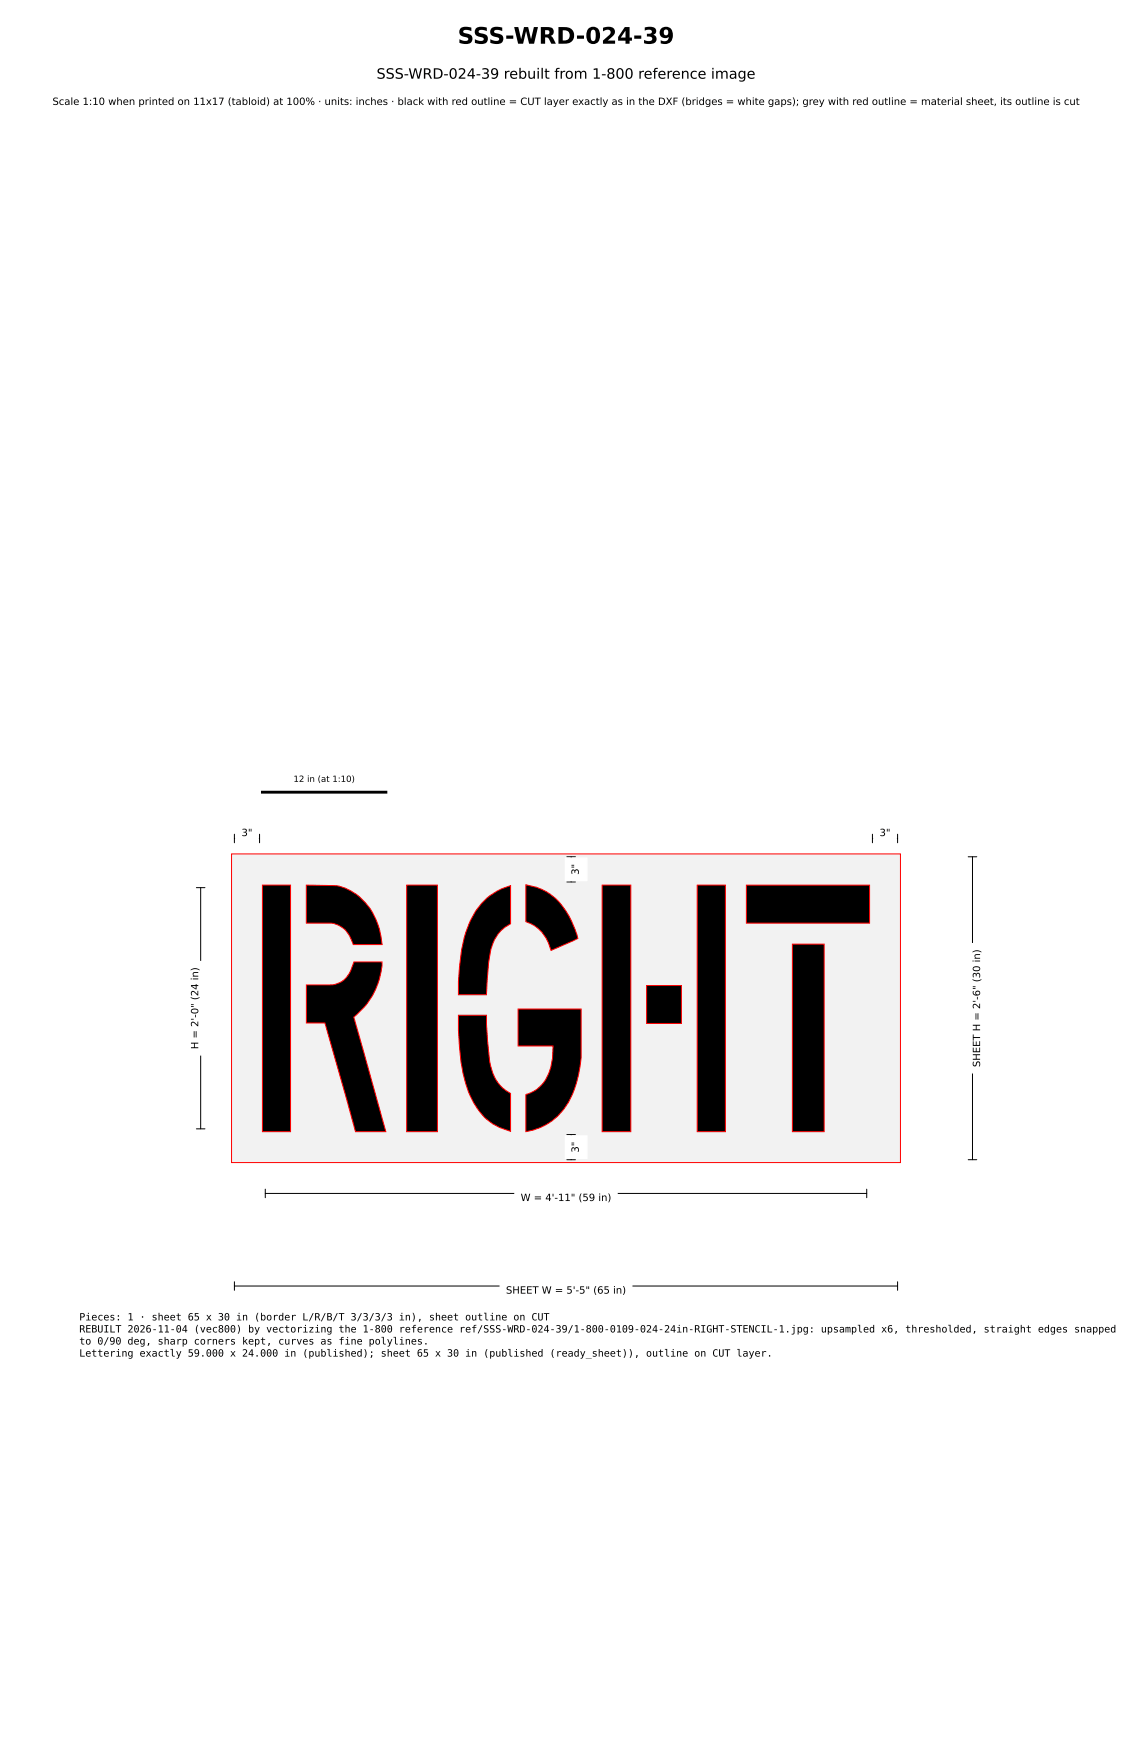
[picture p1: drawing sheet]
<svg xmlns="http://www.w3.org/2000/svg" width="279mm" height="432mm" viewBox="0 0 279 432" stroke-linecap="round" stroke-linejoin="round" font-family="sans-serif">
<defs><g id="words">
<text font-size="5.6" x="113" y="10.8">SSS-WRD-024-39</text>
<text font-size="3.5" x="92.9" y="19.4">SSS-WRD-024-39 rebuilt from 1-800 reference image</text>
<g font-size="2.5">
<text x="12.9" y="25.9">Scale 1:10 when printed on 11x17 (tabloid) at 100% · units: inches · black with red outline = CUT layer exactly as in the DXF (bridges = white gaps); grey with red outline = material sheet, its outline is cut</text>
<text x="59.6" y="206.4">3&quot;</text>
<text x="217.1" y="206.4">3&quot;</text>
<text x="142.8" y="216" transform="rotate(-90 142.8 216)">3&quot;</text>
<text x="48.9" y="259" transform="rotate(-90 48.9 259)">H = 2'-0&quot; (24 in)</text>
<text x="241.9" y="263.5" transform="rotate(-90 241.9 263.5)">SHEET H = 2'-6&quot; (30 in)</text>
<text x="142.8" y="284.6" transform="rotate(-90 142.8 284.6)">3&quot;</text>
<text x="128.5" y="296.5">W = 4'-11&quot; (59 in)</text>
<text x="124.9" y="319.4">SHEET W = 5'-5&quot; (65 in)</text>
<text x="19.6" y="326">Pieces: 1 · sheet 65 x 30 in (border L/R/B/T 3/3/3/3 in), sheet outline on CUT</text>
<text x="19.6" y="329">REBUILT 2026-11-04 (vec800) by vectorizing the 1-800 reference ref/SSS-WRD-024-39/1-800-0109-024-24in-RIGHT-STENCIL-1.jpg: upsampled x6, thresholded, straight edges snapped</text>
<text x="19.6" y="331.9">to 0/90 deg, sharp corners kept, curves as fine polylines.</text>
<text x="19.6" y="334.9">Lettering exactly 59.000 x 24.000 in (published); sheet 65 x 30 in (published (ready_sheet)), outline on CUT layer.</text>
</g>
<text font-size="2.1" x="72.4" y="193">12 in (at 1:10)</text>
</g></defs>
<path d="M57.1 210.8h165.1v76.2h-165.1z" fill="#f2f2f2" stroke="#f00" stroke-width=".25"/>
<g fill="#000" stroke="#f00" stroke-width=".25">
<path d="M64.8 218.5h6.9v60.9h-6.9zM100.4 218.5h7.6v60.9h-7.6zM148.6 218.5h7.1v60.9h-7.1zM172.1 218.5h6.9v60.9h-6.9zM184.2 218.5h30.4v9.4h-30.4zM75.6 218.5l6.8 .1a13.3 13.3 0 0 1 10.8 9.6l.8 3 .3 2h-7.1a6.6 6.6 0 0 0-5.2-5.3h-6.4zM120.2 221.8a15 15 0 0 1 5.8-3.2v9.5a9.2 9.2 0 0 0-4.9 6.4l-.5 3.1-.5 8h-7a54.7 54.7 0 0 1 1.9-15.4 19.3 19.3 0 0 1 5.2-8.4zM129.8 218.4a14.4 14.4 0 0 1 11.3 9.1l1.5 4.2-6.6 2.9a9.3 9.3 0 0 0-6.2-7zM195.6 233.1h7.8v46.3h-7.8zM75.6 243.2h5.8a5.5 5.5 0 0 0 5.3-3.9l.7-1.8h6.9a18 18 0 0 1-7 13.6l7.9 28.3h-7.5l-7.5-26.8h-4.6zM159.6 243.3h8.6v9.4h-8.6zM113.1 250.7h7a76.2 76.2 0 0 0 1 12.6 9.5 9.5 0 0 0 4.9 6.7v9.3a14.5 14.5 0 0 1-10.4-9.8 50.7 50.7 0 0 1-2.5-18.8z"/>
<path d="M127.9 249.1h15.5v12.1a22.8 22.8 0 0 1-5.8 14.4 14.5 14.5 0 0 1-7.8 3.8v-9.2a8.7 8.7 0 0 0 6.2-6.8l.4-2.1 .1-3.1h-8.6z"/>
</g>
<path d="M64.8 195.6h30.4" fill="none" stroke="#000" stroke-width=".71"/>
<g fill="none" stroke="#000" stroke-width=".25">
<path d="M48.5 219.1h2.1M49.5 219.1v59.6M57.9 207h6.2M57.9 206v2.1M64.1 206v2.1M139.9 211.5h2.1M139.9 217.7h2.1M141 211.5v6.2M215.3 207h6.2M215.3 206v2.1M221.5 206v2.1M239 211.5h2.1"/>
<path d="M240 211.5v74.8M48.5 278.7h2.1M65.5 294.6h148.4M65.5 293.6v2.1M139.9 280.1h2.1M139.9 286.3h2.1M141 280.1v6.2M213.9 293.6v2.1M239 286.3h2.1M57.9 317.5h163.6M57.9 316.4v2.2M221.5 316.4v2.2"/>
</g>
<g fill="#fff" stroke="#fff" stroke-width=".35">
<path d="M123.5 316.1h32.4v5.3h-32.4z"/>
<path d="M238.6 233h5.3v31.9h-5.3z"/>
<path d="M58.2 203.1h5.5v5.3h-5.5z"/>
<path d="M215.7 203.1h5.5v5.3h-5.5z"/>
<path d="M139.6 280.4h5.2v5.6h-5.2z"/>
<path d="M139.6 211.9h5.2v5.5h-5.2z"/>
<path d="M127.1 293.2h25.2v5.3h-25.2z"/>
<path d="M45.7 237.4h5.2v23h-5.2z"/>
</g>
<use href="#words"/>
</svg>
